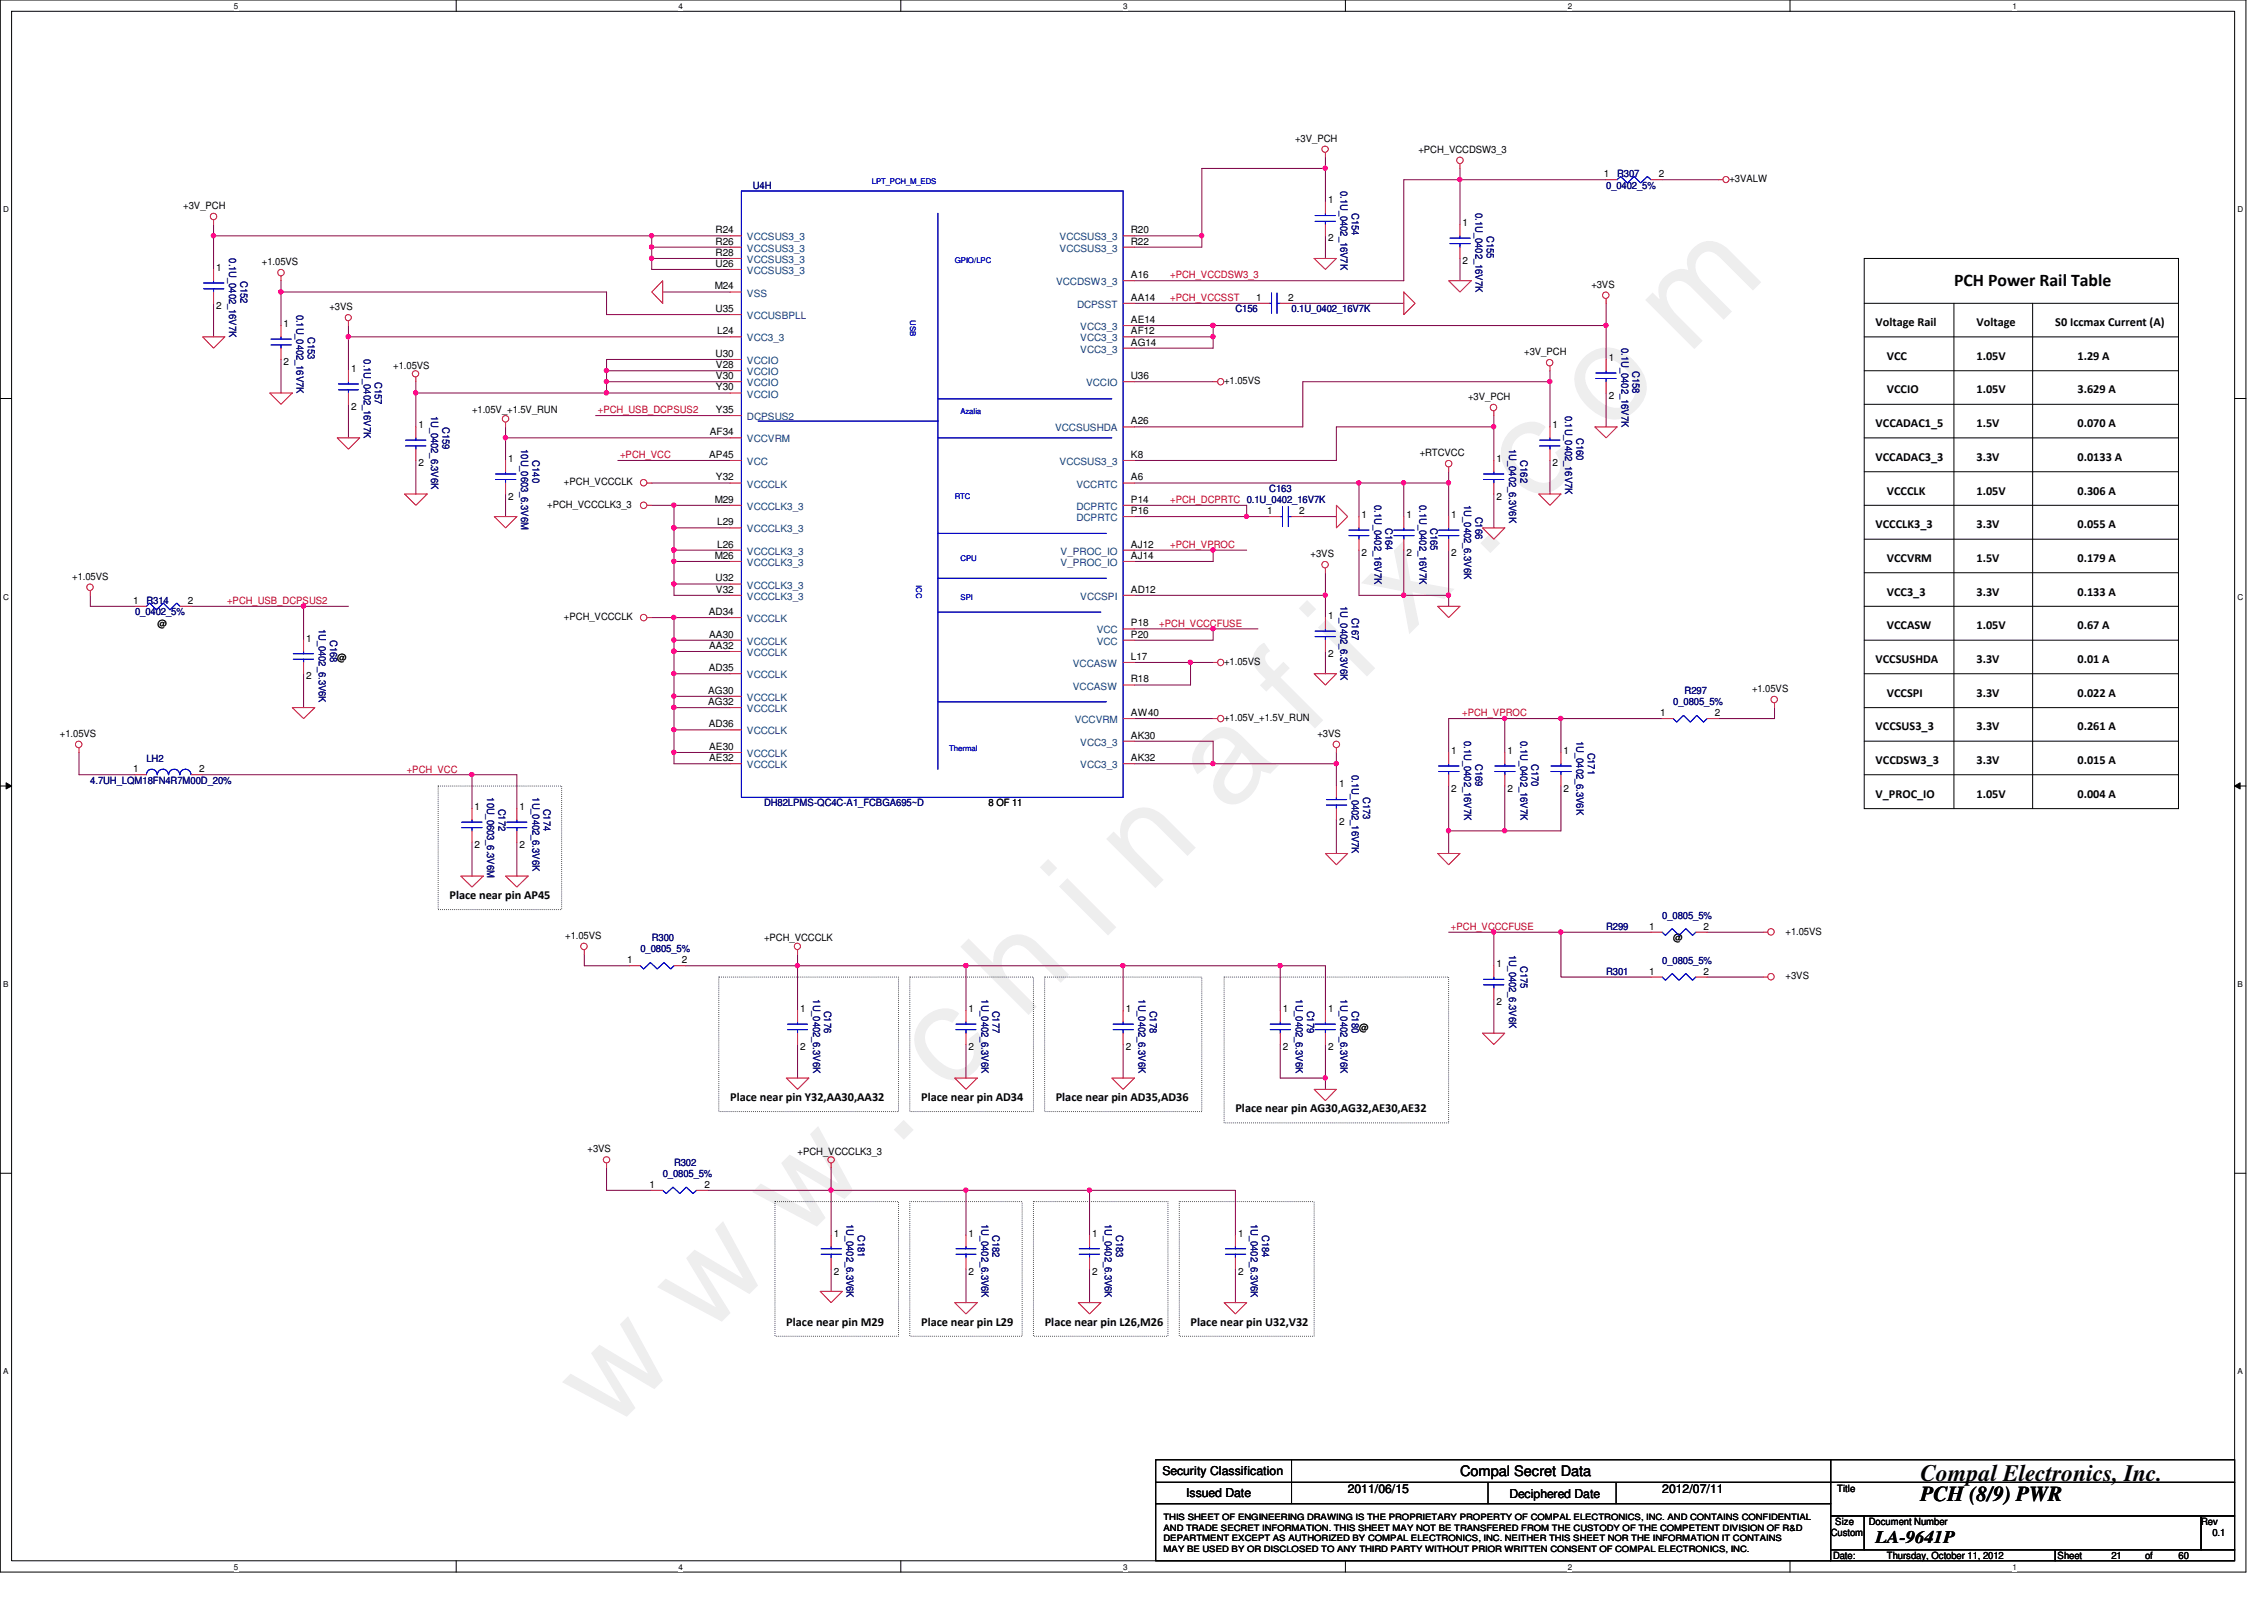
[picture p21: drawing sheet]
<svg xmlns="http://www.w3.org/2000/svg" width="297mm" height="210mm" viewBox="0 0 297 210" stroke-linecap="round" stroke-linejoin="round" font-family="sans-serif">
<defs><g id="words">
<text font-size="17.6" fill="#f0f" x="80.1" y="188" transform="rotate(-45 80.1 188)">w w w . c h i n a f i x . c o m</text>
<text font-size="3.1" x="252" y="194.3">Compal Electronics, Inc.</text>
<text font-size="2.8" x="252" y="197">PCH (8/9) PWR</text>
<g font-size="2.3">
<text x="256.4" y="37.5">PCH Power Rail Table</text>
<text x="246.1" y="202.5">LA-9641P</text>
</g>
<text font-size="1.9" x="191.6" y="193.7">Compal Secret Data</text>
<g font-size="1.6">
<text x="246.1" y="42.8">Voltage Rail</text>
<text x="247.6" y="47.2">VCC</text>
<text x="259.3" y="42.8">Voltage</text>
<text x="259.3" y="47.2">1.05V</text>
<text x="269.7" y="42.8">S0 Iccmax Current (A)</text>
<text x="272.6" y="47.2">1.29 A</text>
<text x="247.6" y="51.6">VCCIO</text>
<text x="259.3" y="51.6">1.05V</text>
<text x="272.6" y="51.6">3.629 A</text>
<text x="246.1" y="56">VCCADAC1_5</text>
<text x="259.3" y="56">1.5V</text>
<text x="272.6" y="56">0.070 A</text>
<text x="246.1" y="60.5">VCCADAC3_3</text>
<text x="247.6" y="64.9">VCCCLK</text>
<text x="259.3" y="60.5">3.3V</text>
<text x="259.3" y="64.9">1.05V</text>
<text x="272.6" y="60.5">0.0133 A</text>
<text x="272.6" y="64.9">0.306 A</text>
<text x="246.1" y="69.3">VCCCLK3_3</text>
<text x="259.3" y="69.3">3.3V</text>
<text x="272.6" y="69.3">0.055 A</text>
<text x="247.6" y="73.7">VCCVRM</text>
<text x="259.3" y="73.7">1.5V</text>
<text x="272.6" y="73.7">0.179 A</text>
<text x="247.6" y="78.1">VCC3_3</text>
<text x="247.6" y="82.5">VCCASW</text>
<text x="259.3" y="78.1">3.3V</text>
<text x="259.3" y="82.5">1.05V</text>
<text x="272.6" y="78.1">0.133 A</text>
<text x="272.6" y="82.5">0.67 A</text>
<text x="246.1" y="87">VCCSUSHDA</text>
<text x="259.3" y="87">3.3V</text>
<text x="272.6" y="87">0.01 A</text>
<text x="246.1" y="95.8">VCCSUS3_3</text>
<text x="247.6" y="91.4">VCCSPI</text>
<text x="259.3" y="91.4">3.3V</text>
<text x="259.3" y="95.8">3.3V</text>
<text x="272.6" y="91.4">0.022 A</text>
<text x="272.6" y="95.8">0.261 A</text>
<text x="246.1" y="100.2">VCCDSW3_3</text>
<text x="259.3" y="100.2">3.3V</text>
<text x="272.6" y="100.2">0.015 A</text>
<text x="246.1" y="104.6">V_PROC_IO</text>
<text x="259.3" y="104.6">1.05V</text>
<text x="272.6" y="104.6">0.004 A</text>
<text x="59" y="117.9">Place near pin AP45</text>
<text x="95.8" y="144.4">Place near pin Y32,AA30,AA32</text>
<text x="120.9" y="144.4">Place near pin AD34</text>
<text x="138.5" y="144.4">Place near pin AD35,AD36</text>
<text x="162.1" y="145.9">Place near pin AG30,AG32,AE30,AE32</text>
<text x="103.2" y="173.9">Place near pin M29</text>
<text x="120.9" y="173.9">Place near pin L29</text>
<text x="137.1" y="173.9">Place near pin L26,M26</text>
<text x="156.2" y="173.9">Place near pin U32,V32</text>
<text x="152.5" y="193.5">Security Classification</text>
<text x="155.6" y="196.3">Issued Date</text>
<text x="176.8" y="195.9">2011/06/15</text>
<text x="198" y="196.5">Deciphered Date</text>
<text x="218.1" y="195.9">2012/07/11</text>
</g>
<g font-size="1.3">
<text x="169.9" y="18.6">+3V_PCH</text>
<text x="186.1" y="20.1">+PCH_VCCDSW3_3</text>
<text x="210.4" y="23.2">1</text>
<text x="217.6" y="23.2">2</text>
<text x="226.9" y="23.9">+3VALW</text>
<text x="24" y="27.4">+3V_PCH</text>
<text x="174.2" y="26.7">1</text>
<text x="191.9" y="29.6">1</text>
<text x="28.4" y="35.5">1</text>
<text x="34.4" y="34.8">+1.05VS</text>
<text x="93.9" y="30.6">R24</text>
<text x="93.9" y="35">U26</text>
<text x="93.9" y="33.6">R28</text>
<text x="93.9" y="32.1">R26</text>
<text x="148.4" y="32.1">R22</text>
<text x="148.4" y="30.6">R20</text>
<text x="174.2" y="31.7">2</text>
<text x="191.9" y="34.6">2</text>
<text x="28.4" y="40.5">2</text>
<text x="43.2" y="40.7">+3VS</text>
<text x="93.8" y="38">M24</text>
<text x="93.9" y="40.9">U35</text>
<text x="148.4" y="36.5">A16</text>
<text x="148.4" y="39.5">AA14</text>
<text x="164.8" y="39.5">1</text>
<text x="169" y="39.5">2</text>
<text x="208.8" y="37.7">+3VS</text>
<text x="37.2" y="42.9">1</text>
<text x="37.2" y="47.9">2</text>
<text x="93.9" y="46.8">U30</text>
<text x="94.1" y="43.9">L24</text>
<text x="148.4" y="45.3">AG14</text>
<text x="148.4" y="43.9">AF12</text>
<text x="148.4" y="42.4">AE14</text>
<text x="200" y="46.6">+3V_PCH</text>
<text x="211.1" y="47.3">1</text>
<text x="46.1" y="48.8">1</text>
<text x="46.1" y="53.8">2</text>
<text x="51.6" y="48.3">+1.05VS</text>
<text x="93.9" y="48.3">V28</text>
<text x="93.9" y="49.7">V30</text>
<text x="93.9" y="51.2">Y30</text>
<text x="148.4" y="49.7">U36</text>
<text x="160.6" y="50.4">+1.05VS</text>
<text x="192.6" y="52.5">+3V_PCH</text>
<text x="211.1" y="52.3">2</text>
<text x="54.9" y="56.1">1</text>
<text x="61.9" y="54.2">+1.05V_+1.5V_RUN</text>
<text x="93.1" y="57.1">AF34</text>
<text x="93.9" y="54.2">Y35</text>
<text x="148.4" y="55.7">A26</text>
<text x="186.3" y="59.8">+RTCVCC</text>
<text x="203.7" y="56.1">1</text>
<text x="54.9" y="61.1">2</text>
<text x="66.7" y="60.6">1</text>
<text x="66.7" y="65.6">2</text>
<text x="74" y="63.7">+PCH_VCCCLK</text>
<text x="93" y="60.1">AP45</text>
<text x="93.8" y="66">M29</text>
<text x="93.9" y="63">Y32</text>
<text x="148.4" y="66">P14</text>
<text x="148.4" y="63">A6</text>
<text x="148.4" y="60.1">K8</text>
<text x="196.3" y="60.6">1</text>
<text x="196.3" y="65.6">2</text>
<text x="203.7" y="61.1">2</text>
<text x="71.8" y="66.6">+PCH_VCCCLK3_3</text>
<text x="94.1" y="71.8">L26</text>
<text x="94.1" y="68.9">L29</text>
<text x="148.4" y="71.8">AJ12</text>
<text x="148.4" y="67.4">P16</text>
<text x="166.2" y="67.4">1</text>
<text x="170.5" y="67.4">2</text>
<text x="178.6" y="67.9">1</text>
<text x="184.5" y="67.9">1</text>
<text x="190.4" y="67.9">1</text>
<text x="9.5" y="76">+1.05VS</text>
<text x="93.8" y="73.3">M26</text>
<text x="93.9" y="76.3">U32</text>
<text x="93.9" y="77.8">V32</text>
<text x="148.4" y="73.3">AJ14</text>
<text x="148.4" y="77.8">AD12</text>
<text x="172" y="73.1">+3VS</text>
<text x="178.6" y="72.9">2</text>
<text x="184.5" y="72.9">2</text>
<text x="190.4" y="72.9">2</text>
<text x="17.5" y="79.2">1</text>
<text x="20.7" y="82.2">@</text>
<text x="24.6" y="79.2">2</text>
<text x="74" y="81.3">+PCH_VCCCLK</text>
<text x="93" y="80.7">AD34</text>
<text x="93" y="83.7">AA30</text>
<text x="148.4" y="83.7">P20</text>
<text x="148.4" y="82.2">P18</text>
<text x="174.2" y="81.2">1</text>
<text x="40.2" y="84.2">1</text>
<text x="40.2" y="89.1">2</text>
<text x="44.2" y="86.7">@</text>
<text x="93" y="88.1">AD35</text>
<text x="93" y="85.1">AA32</text>
<text x="148.4" y="89.5">R18</text>
<text x="148.4" y="86.6">L17</text>
<text x="160.6" y="87.2">+1.05VS</text>
<text x="174.2" y="86.2">2</text>
<text x="92.9" y="92.5">AG32</text>
<text x="92.9" y="91">AG30</text>
<text x="93" y="95.4">AD36</text>
<text x="148.4" y="93.9">AW40</text>
<text x="160.6" y="94.6">+1.05V_+1.5V_RUN</text>
<text x="217.8" y="93.9">1</text>
<text x="225" y="93.9">2</text>
<text x="229.9" y="90.8">+1.05VS</text>
<text x="7.9" y="96.6">+1.05VS</text>
<text x="17.5" y="101.3">1</text>
<text x="26.1" y="101.3">2</text>
<text x="93" y="99.9">AE32</text>
<text x="93" y="98.4">AE30</text>
<text x="148.4" y="99.9">AK32</text>
<text x="148.4" y="96.9">AK30</text>
<text x="172.8" y="96.6">+3VS</text>
<text x="190.4" y="98.9">1</text>
<text x="197.8" y="98.9">1</text>
<text x="205.1" y="98.9">1</text>
<text x="62.3" y="106.3">1</text>
<text x="68.2" y="106.3">1</text>
<text x="129.7" y="105.8">8 OF 11</text>
<text x="175.7" y="103.3">1</text>
<text x="190.4" y="103.8">2</text>
<text x="197.8" y="103.8">2</text>
<text x="205.1" y="103.8">2</text>
<text x="62.3" y="111.2">2</text>
<text x="68.2" y="111.2">2</text>
<text x="175.7" y="108.3">2</text>
<text x="74.2" y="123.2">+1.05VS</text>
<text x="100.2" y="123.5">+PCH_VCCCLK</text>
<text x="216.4" y="122">1</text>
<text x="219.5" y="123.5">@</text>
<text x="223.5" y="122">2</text>
<text x="234.3" y="122.6">+1.05VS</text>
<text x="82.3" y="126.4">1</text>
<text x="89.4" y="126.4">2</text>
<text x="196.3" y="126.9">1</text>
<text x="196.3" y="131.9">2</text>
<text x="216.4" y="127.8">1</text>
<text x="223.5" y="127.8">2</text>
<text x="234.3" y="128.5">+3VS</text>
<text x="105" y="132.8">1</text>
<text x="105" y="137.8">2</text>
<text x="127.1" y="132.8">1</text>
<text x="127.1" y="137.8">2</text>
<text x="147.7" y="132.8">1</text>
<text x="147.7" y="137.8">2</text>
<text x="168.3" y="132.8">1</text>
<text x="168.3" y="137.8">2</text>
<text x="174.2" y="132.8">1</text>
<text x="174.2" y="137.8">2</text>
<text x="178.3" y="135.3">@</text>
<text x="77.1" y="151.2">+3VS</text>
<text x="85.2" y="155.8">1</text>
<text x="92.4" y="155.8">2</text>
<text x="104.6" y="151.5">+PCH_VCCCLK3_3</text>
<text x="109.4" y="162.2">1</text>
<text x="109.4" y="167.2">2</text>
<text x="127.1" y="162.2">1</text>
<text x="127.1" y="167.2">2</text>
<text x="143.3" y="162.2">1</text>
<text x="143.3" y="167.2">2</text>
<text x="162.4" y="162.2">1</text>
<text x="162.4" y="167.2">2</text>
<text x="241" y="195.8">Title</text>
<text x="240.2" y="201.5">Custom</text>
<text x="240.8" y="200.1">Size</text>
<text x="245.2" y="200.1">Document Number</text>
<text x="288.8" y="200.1">Rev</text>
<text x="290.3" y="201.5">0.1</text>
<text x="240.5" y="204.5">Date:</text>
<text x="247.6" y="204.5">Thursday, October 11, 2012</text>
<text x="270" y="204.5">Sheet</text>
<text x="277" y="204.5">21</text>
<text x="281.4" y="204.5">of</text>
<text x="285.8" y="204.5">60</text>
</g>
<g font-size="1.3" fill="#000080">
<text x="212.2" y="23.3">R307</text>
<text x="98.8" y="24.8">U4H</text>
<text x="175.9" y="25.1" transform="rotate(90 175.9 25.1)">0.1U_0402_16V7K</text>
<text x="177.4" y="28" transform="rotate(90 177.4 28)">C154</text>
<text x="193.6" y="28" transform="rotate(90 193.6 28)">0.1U_0402_16V7K</text>
<text x="210.7" y="24.8">0_0402_5%</text>
<text x="30.1" y="33.9" transform="rotate(90 30.1 33.9)">0.1U_0402_16V7K</text>
<text x="195.1" y="30.9" transform="rotate(90 195.1 30.9)">C155</text>
<text x="31.5" y="36.8" transform="rotate(90 31.5 36.8)">C152</text>
<text x="38.9" y="41.3" transform="rotate(90 38.9 41.3)">0.1U_0402_16V7K</text>
<text x="162.1" y="41">C156</text>
<text x="169.5" y="41">0.1U_0402_16V7K</text>
<text x="40.4" y="44.2" transform="rotate(90 40.4 44.2)">C153</text>
<text x="47.7" y="47.2" transform="rotate(90 47.7 47.2)">0.1U_0402_16V7K</text>
<text x="212.7" y="45.7" transform="rotate(90 212.7 45.7)">0.1U_0402_16V7K</text>
<text x="49.2" y="50.1" transform="rotate(90 49.2 50.1)">C157</text>
<text x="214.2" y="48.6" transform="rotate(90 214.2 48.6)">C158</text>
<text x="56.6" y="54.5" transform="rotate(90 56.6 54.5)">1U_0402_6.3V6K</text>
<text x="58" y="56" transform="rotate(90 58 56)">C159</text>
<text x="68.4" y="58.9" transform="rotate(90 68.4 58.9)">10U_0603_6.3V6M</text>
<text x="198" y="58.9" transform="rotate(90 198 58.9)">1U_0402_6.3V6K</text>
<text x="205.4" y="54.5" transform="rotate(90 205.4 54.5)">0.1U_0402_16V7K</text>
<text x="206.8" y="57.4" transform="rotate(90 206.8 57.4)">C160</text>
<text x="69.8" y="60.4" transform="rotate(90 69.8 60.4)">C140</text>
<text x="166.5" y="64.6">C163</text>
<text x="199.5" y="60.4" transform="rotate(90 199.5 60.4)">C162</text>
<text x="180.3" y="66.3" transform="rotate(90 180.3 66.3)">0.1U_0402_16V7K</text>
<text x="181.8" y="69.3" transform="rotate(90 181.8 69.3)">C164</text>
<text x="186.2" y="66.3" transform="rotate(90 186.2 66.3)">0.1U_0402_16V7K</text>
<text x="187.7" y="69.3" transform="rotate(90 187.7 69.3)">C165</text>
<text x="192.1" y="66.3" transform="rotate(90 192.1 66.3)">1U_0402_6.3V6K</text>
<text x="193.6" y="67.8" transform="rotate(90 193.6 67.8)">C166</text>
<text x="17.7" y="80.7">0_0402_5%</text>
<text x="19.2" y="79.3">R314</text>
<text x="41.8" y="82.5" transform="rotate(90 41.8 82.5)">1U_0402_6.3V6K</text>
<text x="43.3" y="84" transform="rotate(90 43.3 84)">C168</text>
<text x="175.9" y="79.5" transform="rotate(90 175.9 79.5)">1U_0402_6.3V6K</text>
<text x="177.4" y="81" transform="rotate(90 177.4 81)">C167</text>
<text x="219.5" y="92.5">0_0805_5%</text>
<text x="221" y="91.1">R297</text>
<text x="19.2" y="99.9">LH2</text>
<text x="177.4" y="101.6" transform="rotate(90 177.4 101.6)">0.1U_0402_16V7K</text>
<text x="192.1" y="97.2" transform="rotate(90 192.1 97.2)">0.1U_0402_16V7K</text>
<text x="193.6" y="100.2" transform="rotate(90 193.6 100.2)">C169</text>
<text x="199.5" y="97.2" transform="rotate(90 199.5 97.2)">0.1U_0402_16V7K</text>
<text x="201" y="100.2" transform="rotate(90 201 100.2)">C170</text>
<text x="206.8" y="97.2" transform="rotate(90 206.8 97.2)">1U_0402_6.3V6K</text>
<text x="208.3" y="98.7" transform="rotate(90 208.3 98.7)">C171</text>
<text x="11.8" y="102.8">4.7UH_LQM18FN4R7M00D_20%</text>
<text x="63.9" y="104.6" transform="rotate(90 63.9 104.6)">10U_0603_6.3V6M</text>
<text x="65.4" y="106.1" transform="rotate(90 65.4 106.1)">C172</text>
<text x="69.8" y="104.6" transform="rotate(90 69.8 104.6)">1U_0402_6.3V6K</text>
<text x="71.3" y="106.1" transform="rotate(90 71.3 106.1)">C174</text>
<text x="100.2" y="105.8">DH82LPMS-QC4C-A1_FCBGA695~D</text>
<text x="178.9" y="104.6" transform="rotate(90 178.9 104.6)">C173</text>
<text x="84" y="124.9">0_0805_5%</text>
<text x="85.5" y="123.5">R300</text>
<text x="198" y="125.2" transform="rotate(90 198 125.2)">1U_0402_6.3V6K</text>
<text x="210.7" y="122">R299</text>
<text x="218.1" y="120.5">0_0805_5%</text>
<text x="106.7" y="131.1" transform="rotate(90 106.7 131.1)">1U_0402_6.3V6K</text>
<text x="128.8" y="131.1" transform="rotate(90 128.8 131.1)">1U_0402_6.3V6K</text>
<text x="149.4" y="131.1" transform="rotate(90 149.4 131.1)">1U_0402_6.3V6K</text>
<text x="170" y="131.1" transform="rotate(90 170 131.1)">1U_0402_6.3V6K</text>
<text x="175.9" y="131.1" transform="rotate(90 175.9 131.1)">1U_0402_6.3V6K</text>
<text x="199.5" y="126.7" transform="rotate(90 199.5 126.7)">C175</text>
<text x="210.7" y="127.9">R301</text>
<text x="218.1" y="126.4">0_0805_5%</text>
<text x="108.1" y="132.6" transform="rotate(90 108.1 132.6)">C176</text>
<text x="130.2" y="132.6" transform="rotate(90 130.2 132.6)">C177</text>
<text x="150.9" y="132.6" transform="rotate(90 150.9 132.6)">C178</text>
<text x="171.5" y="132.6" transform="rotate(90 171.5 132.6)">C179</text>
<text x="177.4" y="132.6" transform="rotate(90 177.4 132.6)">C180</text>
<text x="86.9" y="154.4">0_0805_5%</text>
<text x="88.4" y="153">R302</text>
<text x="111.1" y="160.6" transform="rotate(90 111.1 160.6)">1U_0402_6.3V6K</text>
<text x="128.8" y="160.6" transform="rotate(90 128.8 160.6)">1U_0402_6.3V6K</text>
<text x="144.9" y="160.6" transform="rotate(90 144.9 160.6)">1U_0402_6.3V6K</text>
<text x="164.1" y="160.6" transform="rotate(90 164.1 160.6)">1U_0402_6.3V6K</text>
<text x="112.6" y="162.1" transform="rotate(90 112.6 162.1)">C181</text>
<text x="130.2" y="162.1" transform="rotate(90 130.2 162.1)">C182</text>
<text x="146.4" y="162.1" transform="rotate(90 146.4 162.1)">C183</text>
<text x="165.6" y="162.1" transform="rotate(90 165.6 162.1)">C184</text>
</g>
<g font-size="1.3" fill="#004080">
<text x="98" y="31.5">VCCSUS3_3</text>
<text x="98" y="35.9">VCCSUS3_3</text>
<text x="98" y="34.5">VCCSUS3_3</text>
<text x="98" y="33">VCCSUS3_3</text>
<text x="139" y="33">VCCSUS3_3</text>
<text x="139" y="31.5">VCCSUS3_3</text>
<text x="98" y="41.9">VCCUSBPLL</text>
<text x="98" y="38.9">VSS</text>
<text x="138.6" y="37.4">VCCDSW3_3</text>
<text x="141.3" y="40.4">DCPSST</text>
<text x="98" y="47.8">VCCIO</text>
<text x="98" y="44.8">VCC3_3</text>
<text x="141.7" y="46.3">VCC3_3</text>
<text x="141.7" y="44.8">VCC3_3</text>
<text x="141.7" y="43.3">VCC3_3</text>
<text x="98" y="49.2">VCCIO</text>
<text x="98" y="50.7">VCCIO</text>
<text x="98" y="52.2">VCCIO</text>
<text x="142.5" y="50.7">VCCIO</text>
<text x="98" y="58">VCCVRM</text>
<text x="98" y="55.1">DCPSUS2</text>
<text x="138.4" y="56.6">VCCSUSHDA</text>
<text x="98" y="61">VCC</text>
<text x="98" y="64">VCCCLK</text>
<text x="139" y="61">VCCSUS3_3</text>
<text x="141.2" y="64">VCCRTC</text>
<text x="98" y="69.8">VCCCLK3_3</text>
<text x="98" y="66.9">VCCCLK3_3</text>
<text x="141.2" y="68.4">DCPRTC</text>
<text x="141.2" y="66.9">DCPRTC</text>
<text x="98" y="77.2">VCCCLK3_3</text>
<text x="98" y="74.3">VCCCLK3_3</text>
<text x="98" y="72.8">VCCCLK3_3</text>
<text x="139.1" y="74.3">V_PROC_IO</text>
<text x="139.1" y="72.8">V_PROC_IO</text>
<text x="98" y="81.6">VCCCLK</text>
<text x="98" y="78.7">VCCCLK3_3</text>
<text x="141.7" y="78.7">VCCSPI</text>
<text x="143.9" y="83.1">VCC</text>
<text x="98" y="89">VCCCLK</text>
<text x="98" y="86.1">VCCCLK</text>
<text x="98" y="84.6">VCCCLK</text>
<text x="140.8" y="87.5">VCCASW</text>
<text x="143.9" y="84.6">VCC</text>
<text x="98" y="93.4">VCCCLK</text>
<text x="98" y="91.9">VCCCLK</text>
<text x="140.8" y="90.5">VCCASW</text>
<text x="141" y="94.9">VCCVRM</text>
<text x="98" y="100.8">VCCCLK</text>
<text x="98" y="99.3">VCCCLK</text>
<text x="98" y="96.4">VCCCLK</text>
<text x="141.7" y="100.8">VCC3_3</text>
<text x="141.7" y="97.8">VCC3_3</text>
</g>
<g font-size="1.3" fill="#f00">
<text x="153.5" y="39.5">+PCH_VCCSST</text>
<text x="153.5" y="36.5">+PCH_VCCDSW3_3</text>
<text x="78.4" y="54.2">+PCH_USB_DCPSUS2</text>
<text x="81.4" y="60.1">+PCH_VCC</text>
<text x="153.5" y="66">+PCH_DCPRTC 0.1U_0402_16V7K</text>
<text x="153.5" y="71.9">+PCH_VPROC</text>
<text x="29.8" y="79.2">+PCH_USB_DCPSUS2</text>
<text x="152.1" y="82.2">+PCH_VCCCFUSE</text>
<text x="191.9" y="94">+PCH_VPROC</text>
<text x="53.4" y="101.3">+PCH_VCC</text>
<text x="190.4" y="122">+PCH_VCCCFUSE</text>
</g>
<g font-size="1.1">
<text x="30.7" y="1.1">5</text>
<text x="89" y="1.1">4</text>
<text x="147.4" y="1.1">3</text>
<text x="205.7" y="1.1">2</text>
<text x="264" y="1.1">1</text>
<text x=".4" y="27.9">D</text>
<text x="293.6" y="27.9">D</text>
<text x=".4" y="78.7">C</text>
<text x="293.6" y="78.7">C</text>
<text x=".4" y="129.5">B</text>
<text x="293.6" y="129.5">B</text>
<text x=".4" y="180.3">A</text>
<text x="293.6" y="180.3">A</text>
<text x="152.6" y="203.6">MAY BE USED BY OR DISCLOSED TO ANY THIRD PARTY WITHOUT PRIOR WRITTEN CONSENT OF COMPAL ELECTRONICS, INC.</text>
<text x="152.7" y="202.2">DEPARTMENT EXCEPT AS AUTHORIZED BY COMPAL ELECTRONICS, INC. NEITHER THIS SHEET NOR THE INFORMATION IT CONTAINS</text>
<text x="152.7" y="199.4">THIS SHEET OF ENGINEERING DRAWING IS THE PROPRIETARY PROPERTY OF COMPAL ELECTRONICS, INC. AND CONTAINS CONFIDENTIAL</text>
<text x="152.7" y="200.8">AND TRADE SECRET INFORMATION. THIS SHEET MAY NOT BE TRANSFERED FROM THE CUSTODY OF THE COMPETENT DIVISION OF R&amp;D</text>
<text x="30.7" y="205.9">5</text>
<text x="89" y="205.9">4</text>
<text x="147.4" y="205.9">3</text>
<text x="205.7" y="205.9">2</text>
<text x="264" y="205.9">1</text>
</g>
<g font-size="1" fill="#00f">
<text x="114.4" y="24.2">LPT_PCH_M_EDS</text>
<text x="125.3" y="34.5">GPIO/LPC</text>
<text x="119.4" y="42" transform="rotate(90 119.4 42)">USB</text>
<text x="126" y="54.4">Azalia</text>
<text x="125.3" y="65.4">RTC</text>
<text x="120.2" y="76.8" transform="rotate(90 120.2 76.8)">ICC</text>
<text x="126" y="73.5">CPU</text>
<text x="126" y="78.7">SPI</text>
<text x="124.5" y="98.6">Thermal</text>
</g>
</g></defs>
<path d="M0 0h294.7v206.2h-294.7zM1.5 1.5h291.7v203.3h-291.7z" fill="none" stroke="#000" stroke-width=".13"/>
<g fill="#fff">
<path d="M30.7 .2h.6v1.2h-.6z"/>
<path d="M30.7 204.9h.6v1.2h-.6z"/>
</g>
<path d="M59.9 0v1.5M59.9 204.8v1.4" fill="none" stroke="#000" stroke-width=".13"/>
<g fill="#fff">
<path d="M89 .2h.6v1.2h-.6z"/>
<path d="M89 204.9h.6v1.2h-.6z"/>
</g>
<path d="M118.2 0v1.5M118.2 204.8v1.4" fill="none" stroke="#000" stroke-width=".13"/>
<g fill="#fff">
<path d="M147.4 .2h.5v1.2h-.5z"/>
<path d="M147.4 204.9h.5v1.2h-.5z"/>
</g>
<path d="M176.5 0v1.5M176.5 204.8v1.4" fill="none" stroke="#000" stroke-width=".13"/>
<g fill="#fff">
<path d="M205.7 .2h.6v1.2h-.6z"/>
<path d="M205.7 204.9h.6v1.2h-.6z"/>
</g>
<path d="M234.9 0v1.5M234.9 204.8v1.4" fill="none" stroke="#000" stroke-width=".13"/>
<g fill="#fff">
<path d="M264 .2h.6v1.2h-.6z"/>
<path d="M264 204.9h.6v1.2h-.6z"/>
<path d="M.4 26.9h.8v1.2h-.8z"/>
<path d="M293.6 26.9h.7v1.2h-.7z"/>
<path d="M.4 77.7h.8v1.2h-.8z"/>
<path d="M293.6 77.7h.7v1.2h-.7z"/>
</g>
<path d="M0 52.3h1.5M293.2 52.3h1.5" fill="none" stroke="#000" stroke-width=".13"/>
<g fill="#fff">
<path d="M.4 128.5h.7v1.2h-.7z"/>
<path d="M293.6 128.5h.7v1.2h-.7z"/>
</g>
<path d="M0 103.1h1.5M.8 102.7l.7 .4-.7 .4zM293.2 103.1l.7-.4v.8zM293.2 103.1h1.5" fill="none" stroke="#000" stroke-width=".13"/>
<path d="M.8 102.7l.7 .4-.7 .4zM293.2 103.1l.7-.4v.8z" fill="#000"/>
<g fill="#fff">
<path d="M.4 179.3h.7v1.2h-.7z"/>
<path d="M293.6 179.3h.7v1.2h-.7z"/>
</g>
<g fill="none" stroke="#000" stroke-width=".13">
<path d="M244.6 39.8h41.2M244.6 33.9h41.2v72.2h-41.2zM256.4 39.8v66.3M266.7 39.8v66.3M244.6 57.4h41.2M244.6 48.6h41.2M244.6 44.2h41.2M244.6 53h41.2M244.6 61.9h41.2M244.6 66.3h41.2M244.6 70.7h41.2M244.6 75.1h41.2"/>
<path d="M244.6 79.5h41.2M244.6 84h41.2M244.6 88.4h41.2M244.6 92.8h41.2M244.6 97.2h41.2M244.6 101.6h41.2M0 153.9h1.5M293.2 153.9h1.5"/>
</g>
<path d="M57.5 103.1h16.2v16.2h-16.2zM160.6 128.2h29.5v19.1h-29.5z" fill="none" stroke="#000" stroke-width=".13" stroke-dasharray="0 .3"/>
<path d="M28 30.9h57.5M25.1 79.5h14.7" fill="none" stroke="#800040" stroke-width=".13"/>
<circle cx="28" cy="30.9" r=".29" fill="#f0f"/>
<circle cx="28" cy="30.9" r=".29" fill="none" stroke="#f0f" stroke-width=".13"/>
<g fill="none" stroke="#800040" stroke-width=".13">
<path d="M28 29.5v1.4M36.9 36.8v1.5M173.9 20.6v5.9M191.5 22.1v1.5M45.7 44.2h50.1M45.7 44.2v4.4M45.7 53v4.4M45.7 42.7v1.5M66.3 57.4v3M170.9 50.1h32.5M66.3 64.8v3M10.4 98.7v2.9"/>
<path d="M26.6 101.6h35.3M61.9 110.5v4.4"/>
</g>
<circle cx="45.7" cy="44.2" r=".29" fill="#f0f"/>
<circle cx="45.7" cy="44.2" r=".29" fill="none" stroke="#f0f" stroke-width=".13"/>
<path d="M54.6 50.1v1.5h25M159.2 42.7h51.5" fill="none" stroke="#800040" stroke-width=".13"/>
<circle cx="54.5" cy="51.5" r=".29" fill="#f0f"/>
<circle cx="54.5" cy="51.5" r=".29" fill="none" stroke="#f0f" stroke-width=".13"/>
<path d="M54.6 51.6v4.4M66.3 57.4h29.5M54.6 60.4v4.4" fill="none" stroke="#800040" stroke-width=".13"/>
<circle cx="66.3" cy="57.4" r=".29" fill="#f0f"/>
<circle cx="66.3" cy="57.4" r=".29" fill="none" stroke="#f0f" stroke-width=".13"/>
<path d="M173.9 22.1h-16.2v8.8M148.8 63.4h29.5" fill="none" stroke="#800040" stroke-width=".13"/>
<circle cx="173.9" cy="22.1" r=".29" fill="#f0f"/>
<circle cx="173.9" cy="22.1" r=".29" fill="none" stroke="#f0f" stroke-width=".13"/>
<path d="M66.3 56v1.4M61.9 101.6v4.5" fill="none" stroke="#800040" stroke-width=".13"/>
<circle cx="61.9" cy="101.6" r=".29" fill="#f0f"/>
<circle cx="61.9" cy="101.6" r=".29" fill="none" stroke="#f0f" stroke-width=".13"/>
<path d="M36.9 38.3h42.7M61.9 101.6h5.9" fill="none" stroke="#800040" stroke-width=".13"/>
<circle cx="36.8" cy="38.3" r=".29" fill="#f0f"/>
<circle cx="36.8" cy="38.3" r=".29" fill="none" stroke="#f0f" stroke-width=".13"/>
<path d="M28 30.9v4.4M28 39.8v4.4M39.8 79.5h5.9" fill="none" stroke="#800040" stroke-width=".13"/>
<circle cx="39.8" cy="79.5" r=".29" fill="#f0f"/>
<circle cx="39.8" cy="79.5" r=".29" fill="none" stroke="#f0f" stroke-width=".13"/>
<path d="M36.9 38.3v4.4M191.5 23.6v5.9M191.5 23.6h-7.3v13.2h-35.4M191.5 23.6h19.2M218.1 23.6h7.4M36.9 47.2v4.4M11.8 78.1v1.4h5.9M39.8 79.5v4.5M39.8 88.4v4.4M10.4 101.6h7.3" fill="none" stroke="#800040" stroke-width=".13"/>
<circle cx="191.5" cy="23.6" r=".29" fill="#f0f"/>
<circle cx="191.5" cy="23.6" r=".29" fill="none" stroke="#f0f" stroke-width=".13"/>
<g fill="none" stroke="#f00" stroke-width=".13">
<path d="M28 28.9v.6M28 35.3v1.5M28 38.3v1.5M36.9 36.2v.6M173.9 20v.6M191.5 21.5v.6M210.7 23.6h1.5M216.6 23.6h1.5M225.5 23.6h.5M26.6 44.2h2.9l-1.5 1.5zM35.4 51.6h2.9l-1.4 1.4zM36.9 42.7v1.5"/>
<path d="M36.9 45.7v1.5M44.2 57.4h3l-1.5 1.5zM45.7 42.1v.6M45.7 48.6v1.5M45.7 51.6v1.4M54.6 49.5v.6M54.6 56v1.4M54.6 58.9v1.5M66.3 55.4v.6M11.8 77.5v.6M17.7 79.5h1.5M23.6 79.5h1.5"/>
<path d="M53.1 64.8h2.9l-1.4 1.5zM64.8 67.8h3l-1.5 1.5zM66.3 60.4v1.5M66.3 63.4v1.4M10.4 98.1v.6M38.3 92.8h3l-1.5 1.5zM39.8 84v1.5M39.8 86.9v1.5M17.7 101.6h1.5M25.1 101.6h1.5M60.4 114.9h3l-1.5 1.5zM61.9 106.1v1.5"/>
<path d="M61.9 109v1.5M66.3 114.9h3l-1.5 1.5z"/>
<circle cx="173.9" cy="19.6" r=".42"/>
<circle cx="28" cy="28.4" r=".43"/>
<circle cx="36.9" cy="35.8" r=".43"/>
<circle cx="191.5" cy="21" r=".43"/>
<circle cx="226.4" cy="23.6" r=".4"/>
<circle cx="45.7" cy="41.7" r=".4"/>
<circle cx="54.5" cy="49" r=".42"/>
<circle cx="66.3" cy="54.9" r=".43"/>
<circle cx="11.8" cy="77" r=".43"/>
<circle cx="10.3" cy="97.7" r=".43"/>
</g>
<g fill="none" stroke="#000" stroke-width=".13">
<path d="M151.6 191.5h88.6v3h-88.6zM151.6 194.5h88.6v2.8h-88.6zM151.6 197.3h88.6v7.5h-88.6zM169.5 191.5v5.8M195.2 194.5v2.8M212 194.5v2.8M240.2 191.5h53v3h-53zM240.2 194.5h53v4.4h-53zM240.2 198.9h4.4v4.4h-4.4zM244.6 198.9h44.2v4.4h-44.2zM288.8 198.9h4.4v4.4h-4.4zM240.2 203.3h29.4v1.5h-29.4z"/>
<path d="M269.6 203.3h23.6v1.5h-23.6z"/>
</g>
<g fill="none" stroke="#00f" stroke-width=".13">
<path d="M26.7 37.9h2.7M26.7 37.1h2.7M28 36.8v.3M28 37.9v.4M97.3 25.1h50.1v79.5h-50.1zM123.1 28v72.9M212.2 23.6l.4-.4 .9 .8 .9-.8 .9 .8 .8-.8 .5 .4M35.6 45.3h2.6M35.6 44.5h2.6M36.9 44.2v.3M36.9 45.3v.4M44.4 51.1h2.6"/>
<path d="M44.4 50.4h2.6M45.7 50.1v.3M45.7 51.1v.5M53.2 58.5h2.7M53.2 57.7h2.7M54.6 57.4v.3M54.6 58.5v.4M19.2 79.5l.4-.4 .9 .9 .9-.9 .9 .9 .9-.9 .4 .4M65 62.9h2.7M65 62.2h2.7M66.3 61.9v.3M66.3 62.9v.5"/>
<path d="M38.5 86.5h2.6M38.5 85.8h2.6M39.8 85.5v.3M39.8 86.5v.4M19.2 101.6a.7 .7 0 0 1 .7-.7 .7 .7 0 0 1 .7 .7M20.7 101.6a.72 .72 0 0 1 .7-.7 .72 .72 0 0 1 .7 .7M22.1 101.6a.72 .72 0 0 1 .8-.7 .72 .72 0 0 1 .7 .7M23.6 101.6a.72 .72 0 0 1 .7-.7 .72 .72 0 0 1 .8 .7M60.6 108.6h2.6M60.6 107.9h2.6M61.9 107.6v.3M61.9 108.6v.4"/>
<path d="M66.5 108.6h2.6M66.5 107.9h2.6"/>
</g>
<circle cx="28" cy="30.9" r=".29" fill="#f0f"/>
<circle cx="28" cy="30.9" r=".29" fill="none" stroke="#f0f" stroke-width=".13"/>
<circle cx="45.7" cy="44.2" r=".29" fill="#f0f"/>
<circle cx="45.7" cy="44.2" r=".29" fill="none" stroke="#f0f" stroke-width=".13"/>
<circle cx="54.5" cy="51.5" r=".29" fill="#f0f"/>
<circle cx="54.5" cy="51.5" r=".29" fill="none" stroke="#f0f" stroke-width=".13"/>
<circle cx="66.3" cy="57.4" r=".29" fill="#f0f"/>
<circle cx="66.3" cy="57.4" r=".29" fill="none" stroke="#f0f" stroke-width=".13"/>
<circle cx="173.9" cy="22.1" r=".29" fill="#f0f"/>
<circle cx="173.9" cy="22.1" r=".29" fill="none" stroke="#f0f" stroke-width=".13"/>
<circle cx="61.9" cy="101.6" r=".29" fill="#f0f"/>
<circle cx="61.9" cy="101.6" r=".29" fill="none" stroke="#f0f" stroke-width=".13"/>
<circle cx="36.8" cy="38.3" r=".29" fill="#f0f"/>
<circle cx="36.8" cy="38.3" r=".29" fill="none" stroke="#f0f" stroke-width=".13"/>
<circle cx="39.8" cy="79.5" r=".29" fill="#f0f"/>
<circle cx="39.8" cy="79.5" r=".29" fill="none" stroke="#f0f" stroke-width=".13"/>
<circle cx="191.5" cy="23.6" r=".29" fill="#f0f"/>
<circle cx="191.5" cy="23.6" r=".29" fill="none" stroke="#f0f" stroke-width=".13"/>
<use href="#words"/>
</svg>
